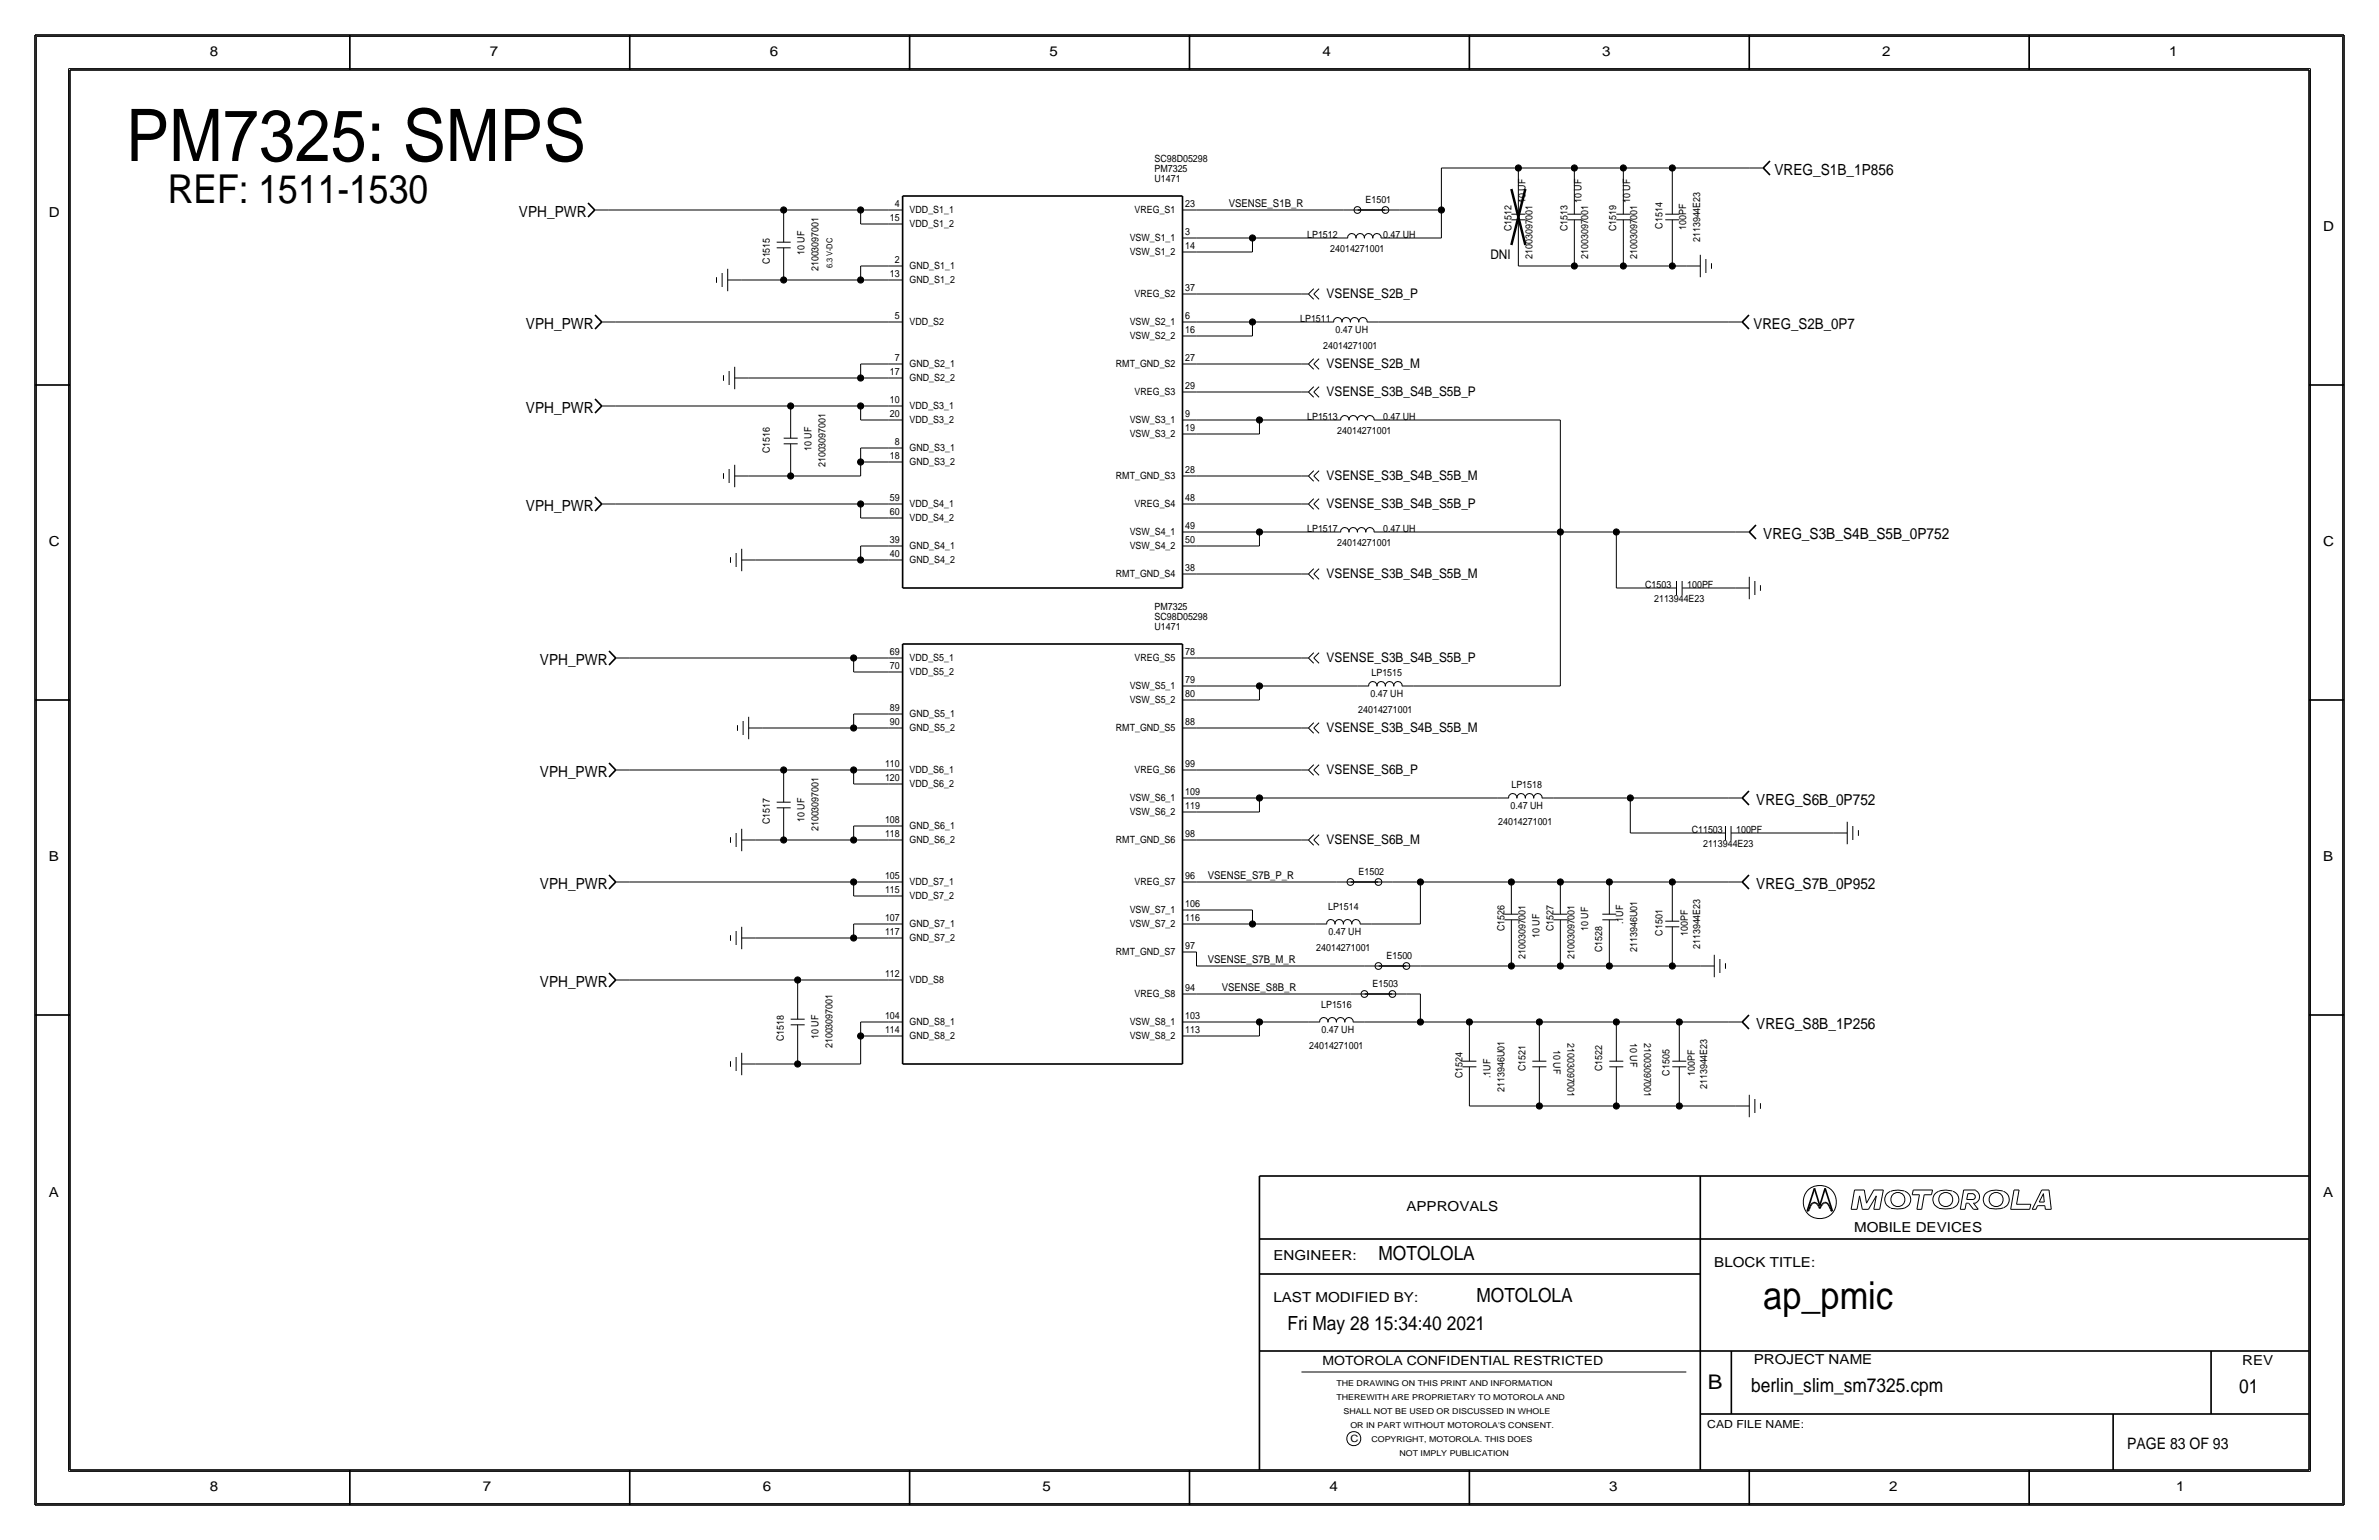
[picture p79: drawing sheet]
<svg xmlns="http://www.w3.org/2000/svg" width="432mm" height="279mm" viewBox="0 0 432 279" stroke-linecap="round" stroke-linejoin="round" font-family="sans-serif">
<defs><g id="words">
<text font-size="13.2" x="22.9" y="29.2">PM7325: SMPS</text>
<text font-size="7.2" x="30.5" y="36.8">REF: 1511-1530</text>
<text font-size="7" x="320" y="237.5">ap_pmic</text>
<text font-size="3.7" x="310" y="252.1">B</text>
<g font-size="3.5">
<text x="250.2" y="228.6">MOTOLOLA</text>
<text x="268" y="236.2">MOTOLOLA</text>
<text x="233.7" y="241.3">Fri May 28 15:34:40 2021</text>
<text x="317.9" y="252.6">berlin_slim_sm7325.cpm</text>
<text x="406.4" y="252.7">01</text>
</g>
<text font-size="2.9" x="386.1" y="262.9">PAGE 83 OF 93</text>
<g font-size="2.8">
<text x="322.1" y="31.8">VREG_S1B_1P856</text>
<text x="94.2" y="39.4">VPH_PWR</text>
<text x="95.5" y="59.7">VPH_PWR</text>
<text x="95.5" y="74.9">VPH_PWR</text>
<text x="95.5" y="92.7">VPH_PWR</text>
<text x="320" y="97.8">VREG_S3B_S4B_S5B_0P752</text>
<text x="98" y="120.7">VPH_PWR</text>
<text x="98" y="141">VPH_PWR</text>
<text x="318.8" y="146">VREG_S6B_0P752</text>
<text x="98" y="161.3">VPH_PWR</text>
<text x="318.8" y="161.3">VREG_S7B_0P952</text>
<text x="98" y="179.1">VPH_PWR</text>
<text x="318.8" y="186.7">VREG_S8B_1P256</text>
</g>
<text font-size="2.7" x="318.3" y="59.7">VREG_S2B_0P7</text>
<g font-size="2.5">
<text x="38.1" y="10.2">8</text>
<text x="88.9" y="10.2">7</text>
<text x="139.7" y="10.2">6</text>
<text x="190.5" y="10.2">5</text>
<text x="240" y="10.2">4</text>
<text x="290.8" y="10.2">3</text>
<text x="341.6" y="10.2">2</text>
<text x="393.7" y="10.2">1</text>
<text x="8.9" y="39.4">D</text>
<text x="421.6" y="41.9">D</text>
<text x="8.9" y="99.1">C</text>
<text x="421.6" y="99.1">C</text>
<text x="8.9" y="156.2">B</text>
<text x="421.6" y="156.2">B</text>
<text x="8.9" y="217.2">A</text>
<text x="255.3" y="219.7">APPROVALS</text>
<text x="421.6" y="217.2">A</text>
<text x="336.5" y="223.5">MOBILE DEVICES</text>
<text x="231.1" y="228.6">ENGINEER:</text>
<text x="311.1" y="229.9">BLOCK TITLE:</text>
<text x="231.1" y="236.2">LAST MODIFIED BY:</text>
<text x="318.3" y="247.5">PROJECT NAME</text>
<text x="407" y="247.6">REV</text>
<text x="38.1" y="270.5">8</text>
<text x="87.6" y="270.5">7</text>
<text x="138.4" y="270.5">6</text>
<text x="189.2" y="270.5">5</text>
<text x="241.3" y="270.5">4</text>
<text x="292.1" y="270.5">3</text>
<text x="342.9" y="270.5">2</text>
<text x="395" y="270.5">1</text>
</g>
<g font-size="2.4">
<text x="270.5" y="47">DNI</text>
<text x="240.8" y="54.1">VSENSE_S2B_P</text>
<text x="240.8" y="71.9">VSENSE_S3B_S4B_S5B_P</text>
<text x="240.8" y="66.8">VSENSE_S2B_M</text>
<text x="240.8" y="87.1">VSENSE_S3B_S4B_S5B_M</text>
<text x="240.8" y="92.2">VSENSE_S3B_S4B_S5B_P</text>
<text x="240.8" y="104.9">VSENSE_S3B_S4B_S5B_M</text>
<text x="240.8" y="120.1">VSENSE_S3B_S4B_S5B_P</text>
<text x="240.8" y="132.8">VSENSE_S3B_S4B_S5B_M</text>
<text x="240.8" y="140.5">VSENSE_S6B_P</text>
<text x="240.8" y="153.2">VSENSE_S6B_M</text>
</g>
<text font-size="2.3" x="240" y="247.6">MOTOROLA CONFIDENTIAL RESTRICTED</text>
<g font-size="2">
<text x="223" y="37.6">VSENSE_S1B_R</text>
<text x="219.2" y="159.5">VSENSE_S7B_P_R</text>
<text x="219.2" y="174.8">VSENSE_S7B_M_R</text>
<text x="221.7" y="179.8">VSENSE_S8B_R</text>
<text x="309.9" y="259.1">CAD FILE NAME:</text>
</g>
<g font-size="1.8">
<text x="209.6" y="29.4">SC98D05298</text>
<text x="209.5" y="33">U1471</text>
<text x="209.6" y="31.2">PM7325</text>
<text x="161.5" y="40.1">15</text>
<text x="162.4" y="37.6">4</text>
<text x="165.1" y="41.2">VDD_S1_2</text>
<text x="165.1" y="38.7">VDD_S1_1</text>
<text x="205.9" y="38.7">VREG_S1</text>
<text x="215.1" y="37.6">23</text>
<text x="247.9" y="36.8">E1501</text>
<text x="274.3" y="41.9" transform="rotate(-90 274.3 41.9)">C1512</text>
<text x="276.9" y="36.8" transform="rotate(-90 276.9 36.8)">10 UF</text>
<text x="284.5" y="41.9" transform="rotate(-90 284.5 41.9)">C1513</text>
<text x="287" y="36.8" transform="rotate(-90 287 36.8)">10 UF</text>
<text x="293.4" y="41.9" transform="rotate(-90 293.4 41.9)">C1519</text>
<text x="295.9" y="36.8" transform="rotate(-90 295.9 36.8)">10 UF</text>
<text x="301.8" y="41.5" transform="rotate(-90 301.8 41.5)">C1514</text>
<text x="306.1" y="41.7" transform="rotate(-90 306.1 41.7)">100PF</text>
<text x="139.7" y="47.9" transform="rotate(-90 139.7 47.9)">C1515</text>
<text x="146" y="46.3" transform="rotate(-90 146 46.3)">10 UF</text>
<text x="162.4" y="47.8">2</text>
<text x="205" y="43.7">VSW_S1_1</text>
<text x="205" y="46.3">VSW_S1_2</text>
<text x="215.1" y="45.2">14</text>
<text x="215.1" y="42.7">3</text>
<text x="237.3" y="43.2">LP1512</text>
<text x="241.5" y="45.7">24014271001</text>
<text x="251" y="43.2">0.47 UH</text>
<text x="278.1" y="47" transform="rotate(-90 278.1 47)">21003097001</text>
<text x="288.3" y="47" transform="rotate(-90 288.3 47)">21003097001</text>
<text x="297.2" y="47" transform="rotate(-90 297.2 47)">21003097001</text>
<text x="308.6" y="43.9" transform="rotate(-90 308.6 43.9)">2113944E23</text>
<text x="148.6" y="49.2" transform="rotate(-90 148.6 49.2)">21003097001</text>
<text x="161.5" y="50.3">13</text>
<text x="165.1" y="48.8">GND_S1_1</text>
<text x="165.1" y="51.4">GND_S1_2</text>
<text x="205.9" y="53.9">VREG_S2</text>
<text x="215.1" y="52.8">37</text>
<text x="162.4" y="57.9">5</text>
<text x="165.1" y="59">VDD_S2</text>
<text x="205" y="59">VSW_S2_1</text>
<text x="215.1" y="57.9">6</text>
<text x="236" y="58.4">LP1511</text>
<text x="162.4" y="65.5">7</text>
<text x="205" y="61.5">VSW_S2_2</text>
<text x="215.1" y="60.5">16</text>
<text x="215.1" y="65.5">27</text>
<text x="240.2" y="63.2">24014271001</text>
<text x="242.4" y="60.5">0.47 UH</text>
<text x="161.5" y="68">17</text>
<text x="165.1" y="69.1">GND_S2_2</text>
<text x="165.1" y="66.5">GND_S2_1</text>
<text x="202.5" y="66.6">RMT_GND_S2</text>
<text x="205.9" y="71.7">VREG_S3</text>
<text x="215.1" y="70.6">29</text>
<text x="161.5" y="75.6">20</text>
<text x="161.5" y="73.1">10</text>
<text x="165.1" y="74.2">VDD_S3_1</text>
<text x="165.1" y="76.7">VDD_S3_2</text>
<text x="205" y="76.7">VSW_S3_1</text>
<text x="215.1" y="75.6">9</text>
<text x="237.3" y="76.2">LP1513</text>
<text x="251" y="76.2">0.47 UH</text>
<text x="139.7" y="82.2" transform="rotate(-90 139.7 82.2)">C1516</text>
<text x="147.3" y="81.9" transform="rotate(-90 147.3 81.9)">10 UF</text>
<text x="161.5" y="83.3">18</text>
<text x="162.4" y="80.7">8</text>
<text x="165.1" y="81.8">GND_S3_1</text>
<text x="205" y="79.2">VSW_S3_2</text>
<text x="215.1" y="78.2">19</text>
<text x="242.7" y="78.7">24014271001</text>
<text x="149.9" y="84.8" transform="rotate(-90 149.9 84.8)">21003097001</text>
<text x="165.1" y="84.4">GND_S3_2</text>
<text x="202.5" y="86.9">RMT_GND_S3</text>
<text x="215.1" y="85.8">28</text>
<text x="161.5" y="93.5">60</text>
<text x="161.5" y="90.9">59</text>
<text x="165.1" y="94.5">VDD_S4_2</text>
<text x="165.1" y="92">VDD_S4_1</text>
<text x="205.9" y="92">VREG_S4</text>
<text x="215.1" y="90.9">48</text>
<text x="161.5" y="101.1">40</text>
<text x="161.5" y="98.6">39</text>
<text x="165.1" y="99.6">GND_S4_1</text>
<text x="205" y="99.6">VSW_S4_2</text>
<text x="205" y="97.1">VSW_S4_1</text>
<text x="215.1" y="98.6">50</text>
<text x="215.1" y="96">49</text>
<text x="237.3" y="96.5">LP1517</text>
<text x="242.7" y="99.1">24014271001</text>
<text x="251" y="96.5">0.47 UH</text>
<text x="165.1" y="102.2">GND_S4_2</text>
<text x="202.5" y="104.7">RMT_GND_S4</text>
<text x="215.1" y="103.6">38</text>
<text x="298.6" y="106.7">C1503</text>
<text x="306.2" y="106.7">100PF</text>
<text x="209.6" y="110.6">PM7325</text>
<text x="209.6" y="112.5">SC98D05298</text>
<text x="300.2" y="109.2">2113944E23</text>
<text x="161.5" y="118.9">69</text>
<text x="165.1" y="119.9">VDD_S5_1</text>
<text x="205.9" y="119.9">VREG_S5</text>
<text x="209.6" y="114.3">U1471</text>
<text x="215.1" y="118.9">78</text>
<text x="161.5" y="121.4">70</text>
<text x="165.1" y="122.5">VDD_S5_2</text>
<text x="205" y="125">VSW_S5_1</text>
<text x="215.1" y="123.9">79</text>
<text x="248.9" y="122.7">LP1515</text>
<text x="161.5" y="129">89</text>
<text x="161.5" y="131.6">90</text>
<text x="165.1" y="130.1">GND_S5_1</text>
<text x="205" y="127.6">VSW_S5_2</text>
<text x="215.1" y="131.6">88</text>
<text x="215.1" y="126.5">80</text>
<text x="246.5" y="129.3">24014271001</text>
<text x="248.8" y="126.5">0.47 UH</text>
<text x="165.1" y="132.6">GND_S5_2</text>
<text x="202.5" y="132.6">RMT_GND_S5</text>
<text x="160.6" y="141.7">120</text>
<text x="160.6" y="139.2">110</text>
<text x="165.1" y="142.8">VDD_S6_2</text>
<text x="165.1" y="140.3">VDD_S6_1</text>
<text x="205.9" y="140.3">VREG_S6</text>
<text x="215.1" y="139.2">99</text>
<text x="274.3" y="143.1">LP1518</text>
<text x="139.7" y="149.5" transform="rotate(-90 139.7 149.5)">C1517</text>
<text x="146" y="149.2" transform="rotate(-90 146 149.2)">10 UF</text>
<text x="160.6" y="149.3">108</text>
<text x="205" y="147.8">VSW_S6_2</text>
<text x="205" y="145.3">VSW_S6_1</text>
<text x="215.1" y="144.3">109</text>
<text x="215.1" y="146.8">119</text>
<text x="271.9" y="149.6">24014271001</text>
<text x="274.2" y="146.8">0.47 UH</text>
<text x="148.6" y="150.8" transform="rotate(-90 148.6 150.8)">21003097001</text>
<text x="160.6" y="151.8">118</text>
<text x="165.1" y="152.9">GND_S6_2</text>
<text x="165.1" y="150.4">GND_S6_1</text>
<text x="202.5" y="152.9">RMT_GND_S6</text>
<text x="215.1" y="151.8">98</text>
<text x="307.1" y="151.1">C11503</text>
<text x="309.1" y="153.7">2113944E23</text>
<text x="315.1" y="151.1">100PF</text>
<text x="160.6" y="159.5">105</text>
<text x="165.1" y="160.5">VDD_S7_1</text>
<text x="205.9" y="160.5">VREG_S7</text>
<text x="215.1" y="159.5">96</text>
<text x="246.6" y="158.8">E1502</text>
<text x="160.6" y="167.1">107</text>
<text x="160.6" y="162">115</text>
<text x="165.1" y="163.1">VDD_S7_2</text>
<text x="205" y="165.6">VSW_S7_1</text>
<text x="215.1" y="167.1">116</text>
<text x="215.1" y="164.5">106</text>
<text x="241.1" y="165.1">LP1514</text>
<text x="294.6" y="167.6" transform="rotate(-90 294.6 167.6)">.1UF</text>
<text x="160.6" y="169.7">117</text>
<text x="165.1" y="170.7">GND_S7_2</text>
<text x="165.1" y="168.2">GND_S7_1</text>
<text x="202.5" y="173.3">RMT_GND_S7</text>
<text x="205" y="168.2">VSW_S7_2</text>
<text x="215.1" y="172.2">97</text>
<text x="238.9" y="172.5">24014271001</text>
<text x="241.1" y="169.7">0.47 UH</text>
<text x="251.7" y="174">E1500</text>
<text x="273" y="168.9" transform="rotate(-90 273 168.9)">C1526</text>
<text x="276.9" y="174" transform="rotate(-90 276.9 174)">21003097001</text>
<text x="279.4" y="170.2" transform="rotate(-90 279.4 170.2)">10 UF</text>
<text x="281.9" y="168.9" transform="rotate(-90 281.9 168.9)">C1527</text>
<text x="285.7" y="174" transform="rotate(-90 285.7 174)">21003097001</text>
<text x="288.3" y="168.9" transform="rotate(-90 288.3 168.9)">10 UF</text>
<text x="290.8" y="172.7" transform="rotate(-90 290.8 172.7)">C1528</text>
<text x="297.2" y="172.7" transform="rotate(-90 297.2 172.7)">2113946U01</text>
<text x="301.8" y="169.8" transform="rotate(-90 301.8 169.8)">C1501</text>
<text x="306.3" y="169.8" transform="rotate(-90 306.3 169.8)">100PF</text>
<text x="308.6" y="172.2" transform="rotate(-90 308.6 172.2)">2113944E23</text>
<text x="160.6" y="177.3">112</text>
<text x="165.1" y="178.4">VDD_S8</text>
<text x="215.1" y="179.8">94</text>
<text x="249.1" y="179.1">E1503</text>
<text x="160.6" y="184.9">104</text>
<text x="165.1" y="186">GND_S8_1</text>
<text x="205" y="186">VSW_S8_1</text>
<text x="205.9" y="180.9">VREG_S8</text>
<text x="215.1" y="184.9">103</text>
<text x="239.8" y="182.9">LP1516</text>
<text x="142.2" y="188.9" transform="rotate(-90 142.2 188.9)">C1518</text>
<text x="148.6" y="188.5" transform="rotate(-90 148.6 188.5)">10 UF</text>
<text x="151.1" y="190.2" transform="rotate(-90 151.1 190.2)">21003097001</text>
<text x="160.6" y="187.5">114</text>
<text x="165.1" y="188.5">GND_S8_2</text>
<text x="205" y="188.5">VSW_S8_2</text>
<text x="215.1" y="187.5">113</text>
<text x="237.6" y="190.2">24014271001</text>
<text x="239.9" y="187.5">0.47 UH</text>
<text x="281.9" y="190.5" transform="rotate(90 281.9 190.5)">10 UF</text>
<text x="284.5" y="189.2" transform="rotate(90 284.5 189.2)">21003097001</text>
<text x="295.9" y="189.2" transform="rotate(90 295.9 189.2)">10 UF</text>
<text x="298.4" y="189.2" transform="rotate(90 298.4 189.2)">21003097001</text>
<text x="265.4" y="195.6" transform="rotate(-90 265.4 195.6)">C1524</text>
<text x="270.5" y="195.6" transform="rotate(-90 270.5 195.6)">.1UF</text>
<text x="276.9" y="194.3" transform="rotate(-90 276.9 194.3)">C1521</text>
<text x="290.8" y="194.3" transform="rotate(-90 290.8 194.3)">C1522</text>
<text x="303" y="195.2" transform="rotate(-90 303 195.2)">C1505</text>
<text x="307.6" y="195.2" transform="rotate(-90 307.6 195.2)">100PF</text>
<text x="309.9" y="197.6" transform="rotate(-90 309.9 197.6)">2113944E23</text>
<text x="273.1" y="198.1" transform="rotate(-90 273.1 198.1)">2113946U01</text>
<text x="245.1" y="261.6">C</text>
</g>
<g font-size="1.5">
<text x="151.1" y="48.7" transform="rotate(-90 151.1 48.7)">6.3 V-DC</text>
<text x="242.6" y="251.5">THE DRAWING ON THIS PRINT AND INFORMATION</text>
<text x="242.6" y="254">THEREWITH ARE PROPRIETARY TO MOTOROLA AND</text>
<text x="243.8" y="256.5">SHALL NOT BE USED OR DISCUSSED IN WHOLE</text>
<text x="245.1" y="259.1">OR IN PART WITHOUT MOTOROLA'S CONSENT.</text>
<text x="248.9" y="261.6">COPYRIGHT, MOTOROLA. THIS DOES</text>
<text x="254" y="264.2">NOT IMPLY PUBLICATION</text>
</g>
</g></defs>
<g fill="none" stroke="#000" stroke-width=".18">
<path d="M6.6 6.6h418.6zM6.6 6.6v266.2zM12.4 12.4v254.6zM12.4 12.4h407zM419.4 12.4v254.6zM425.2 6.6v266.2zM108 38.1h2.5zM110.5 38.1h31.7zM142.2 38.1h14zM142.2 38.1v1.3zM142.2 39.4v4.5zM156.2 38.1h5.1z"/>
<path d="M156.2 38.1v2.5zM161.3 38.1h2.5zM214.6 38.1h2.6zM217.2 38.1h26.6zM243.8 38.1h2.6zM251.5 38.1h2.5zM254 38.1h7.6zM261.6 30.5h14zM261.6 30.5v7.6zM261.6 38.1v5.1zM274.3 39.9h2.6zM274.3 38.9h2.6z"/>
<path d="M275.6 30.5h10.2zM275.6 30.5v3.8zM275.6 34.3v4.6zM275.6 39.9v4.5zM284.5 38.9h2.5zM284.5 39.9h2.5zM285.8 30.5v3.8zM285.8 34.3v4.6zM285.8 39.9v4.5zM285.8 30.5h8.8zM293.4 39.9h2.5zM293.4 38.9h2.5z"/>
<path d="M294.6 30.5v3.8zM294.6 34.3v4.6zM294.6 39.9v4.5zM294.6 30.5h8.9zM302.3 39.9h2.5zM302.3 38.9h2.5zM303.5 30.5h14zM303.5 30.5v3.8zM303.5 39.9v4.5zM303.5 34.3v4.6zM317.5 30.5h2.5zM109.2 58.4h2.6z"/>
<path d="M111.8 58.4h49.5zM130 50.3v1zM131.1 49.5v2.6zM132.1 50.8h2.5zM132.1 48.8v4zM134.6 50.8h7.6zM141 45h2.5zM141 43.9h2.5zM142.2 50.8h14zM142.2 49.5v1.3zM142.2 45v4.5zM156.2 48.3v2.5z"/>
<path d="M156.2 40.6h5.1zM156.2 48.3h5.1zM156.2 50.8h5.1zM161.3 40.6h2.5zM161.3 50.8h2.5zM161.3 58.4h2.5zM161.3 48.3h2.5zM214.6 53.3h2.6zM214.6 45.7h2.6zM214.6 58.4h2.6zM214.6 43.2h2.6zM217.2 43.2h10.1z"/>
<path d="M217.2 45.7h10.1zM217.2 53.3h19zM217.2 58.4h10.1zM227.3 43.2h15.3zM227.3 43.2v2.5zM227.3 58.4v2.6zM227.3 58.4h12.7zM236.2 53.3h1.3zM237.5 53.3l1 1zM238.5 53.3l.9 1zM238.5 52.4l-1 .9zM239.4 52.4l-.9 .9z"/>
<path d="M240 58.4h2.1zM242.1 58.5a.75 .75 0 0 1 .7-.9 .75 .75 0 0 1 .7 .9M242.6 43.2h2zM243.6 58.5a.75 .75 0 0 1 .7-.9 .75 .75 0 0 1 .8 .9M244.6 43.2a.75 .75 0 0 1 .7-.8 .75 .75 0 0 1 .8 .8M245.1 58.5a.75 .75 0 0 1 .7-.9 .75 .75 0 0 1 .8 .9M246.1 43.2a.75 .75 0 0 1 .8-.8 .75 .75 0 0 1 .7 .8M246.6 58.5a.75 .75 0 0 1 .8-.9 .75 .75 0 0 1 .7 .9M247.7 43.2a.75 .75 0 0 1 .7-.8 .75 .75 0 0 1 .7 .8M248.2 58.4h2zM249.2 43.2a.75 .75 0 0 1 .7-.8 .75 .75 0 0 1 .7 .8M250.2 58.4h63.5z"/>
<path d="M250.7 43.2h2zM252.7 43.2h8.9zM275.6 48.3h10.2zM275.6 44.4v3.9zM285.8 44.4v3.9zM285.8 48.3h8.8zM294.6 44.4v3.9zM294.6 48.3h8.9zM303.5 44.4v3.9zM303.5 48.3h2.6zM306.1 48.3h2.5zM308.6 46.2v4.1z"/>
<path d="M309.6 47v2.5zM310.6 47.8v1zM313.7 58.4h2.5zM109.2 73.7h2.6zM111.8 73.7h31.7zM131.3 68.1v1zM132.3 67.3v2.5zM133.3 68.6h2.6zM133.3 66.5v4.1zM135.9 68.6h20.3zM142.2 79.5h2.6zM143.5 73.7h12.7z"/>
<path d="M143.5 73.7v1.2zM143.5 74.9v4.6zM156.2 66v2.6zM156.2 73.7h5.1zM156.2 73.7v2.5zM156.2 66h5.1zM156.2 68.6h5.1zM156.2 76.2h5.1zM161.3 76.2h2.5zM161.3 68.6h2.5zM161.3 73.7h2.5zM161.3 66h2.5z"/>
<path d="M214.6 71.1h2.6zM214.6 66h2.6zM214.6 78.7h2.6zM214.6 61h2.6zM214.6 76.2h2.6zM217.2 66h19zM217.2 61h10.1zM217.2 71.1h19zM217.2 76.2h11.4zM217.2 78.7h11.4zM228.6 76.2h12.7zM228.6 76.2v2.5z"/>
<path d="M236.2 66h1.3zM236.2 71.1h1.3zM237.5 66l1 1zM237.5 71.1l1 1zM238.5 66l.9 1zM238.5 65.1l-1 .9zM238.5 71.1l.9 1zM238.5 70.2l-1 .9zM239.4 65.1l-.9 .9zM239.4 70.2l-.9 .9zM241.3 76.2h2zM243.3 76.3a.75 .75 0 0 1 .8-.9 .75 .75 0 0 1 .7 .9"/>
<path d="M244.9 76.3a.75 .75 0 0 1 .7-.9 .75 .75 0 0 1 .7 .9M246.4 76.3a.75 .75 0 0 1 .7-.9 .75 .75 0 0 1 .8 .9M247.9 76.3a.75 .75 0 0 1 .7-.9 .75 .75 0 0 1 .8 .9M249.4 76.2h2.1zM251.5 76.2h31.7zM283.2 76.2v20.3zM109.2 91.4h2.6zM111.8 91.4h44.4zM131.3 85.9v1zM132.3 85.1v2.5zM133.3 86.4h2.6zM133.3 84.3v4.1z"/>
<path d="M134.6 99.6v4zM135.9 86.4h7.6zM142.2 80.5h2.6zM143.5 86.4h12.7zM143.5 85.1v1.3zM143.5 80.5v4.6zM156.2 91.4h5.1zM156.2 91.4v2.6zM156.2 83.8v2.6zM156.2 81.3v2.5zM156.2 99.1v2.5zM156.2 94h5.1z"/>
<path d="M156.2 83.8h5.1zM156.2 81.3h5.1zM156.2 99.1h5.1zM161.3 94h2.5zM161.3 91.4h2.5zM161.3 99.1h2.5zM161.3 83.8h2.5zM161.3 81.3h2.5zM214.6 99.1h2.6zM214.6 96.5h2.6zM214.6 91.4h2.6zM214.6 86.4h2.6z"/>
<path d="M217.2 86.4h19zM217.2 91.4h19zM217.2 96.5h11.4zM217.2 99.1h11.4zM228.6 96.5h12.7zM228.6 96.5v2.6zM236.2 91.4h1.3zM236.2 86.4h1.3zM237.5 91.4l1 1zM237.5 86.4l1 .9zM238.5 91.4l.9 1zM238.5 90.5l-1 .9z"/>
<path d="M238.5 86.4l.9 .9zM238.5 85.4l-1 1zM239.4 90.5l-.9 .9zM239.4 85.4l-.9 1zM241.3 96.5h2zM243.3 96.6a.75 .75 0 0 1 .8-.9 .75 .75 0 0 1 .7 .9M244.9 96.6a.75 .75 0 0 1 .7-.9 .75 .75 0 0 1 .7 .9M246.4 96.6a.75 .75 0 0 1 .7-.9 .75 .75 0 0 1 .8 .9M247.9 96.6a.75 .75 0 0 1 .7-.9 .75 .75 0 0 1 .8 .9M249.4 96.5h2.1zM251.5 96.5h31.7zM283.2 96.5h10.2z"/>
<path d="M283.2 96.5v28zM293.4 96.5v10.2zM293.4 96.5h21.6zM315 96.5h2.5zM111.8 119.4h2.5zM114.3 119.4h40.6zM132.6 101.1v1zM133.6 100.3v2.6zM134.6 101.6h2.6zM137.2 101.6h19zM154.9 119.4h6.4zM154.9 119.4v2.5z"/>
<path d="M156.2 101.6h5.1zM161.3 119.4h2.5zM161.3 101.6h2.5zM214.6 119.4h2.6zM214.6 104.1h2.6zM217.2 119.4h19zM217.2 104.1h19zM236.2 119.4h1.3zM236.2 104.1h1.3zM237.5 119.4l1 .9zM237.5 104.1l1 1zM238.5 119.4l.9 .9z"/>
<path d="M238.5 118.4l-1 1zM238.5 104.1l.9 1zM238.5 103.2l-1 .9zM239.4 118.4l-.9 1zM239.4 103.2l-.9 .9zM293.4 106.7h6.3zM299.7 106.7h4.6zM304.3 105.4v2.5zM305.3 105.4v2.5zM305.3 106.7h4.6zM309.9 106.7h5.1zM315 106.7h2.5z"/>
<path d="M317.5 104.6v4.1zM318.5 105.4v2.5zM319.5 106.2v1zM111.8 139.7h2.5zM114.3 139.7h27.9zM133.9 131.6v1zM134.9 130.8v2.5zM135.9 132.1h2.5zM135.9 130v4.1zM138.4 132.1h16.5zM142.2 139.7h12.7zM142.2 139.7v1.3z"/>
<path d="M154.9 129.5v2.6zM154.9 121.9h6.4zM154.9 139.7v2.5zM154.9 129.5h6.4zM154.9 132.1h6.4zM154.9 139.7h6.4zM161.3 139.7h2.5zM161.3 132.1h2.5zM161.3 129.5h2.5zM161.3 121.9h2.5zM214.6 139.7h2.6zM214.6 132.1h2.6z"/>
<path d="M214.6 127h2.6zM214.6 124.5h2.6zM217.2 124.5h11.4zM217.2 127h11.4zM217.2 132.1h19zM217.2 139.7h19zM228.6 124.5h17.8zM228.6 124.5v2.5zM236.2 139.7h1.3zM236.2 132.1h1.3zM237.5 139.7l1 1zM237.5 132.1l1 .9z"/>
<path d="M238.5 139.7l.9 1zM238.5 138.7l-1 1zM238.5 132.1l.9 .9zM238.5 131.1l-1 1zM239.4 138.7l-.9 1zM239.4 131.1l-.9 1zM246.4 124.5h2zM248.4 124.5a.75 .75 0 0 1 .7-.8 .75 .75 0 0 1 .8 .8M249.9 124.5a.75 .75 0 0 1 .8-.8 .75 .75 0 0 1 .7 .8M251.5 124.5a.75 .75 0 0 1 .7-.8 .75 .75 0 0 1 .7 .8M253 124.5a.75 .75 0 0 1 .7-.8 .75 .75 0 0 1 .8 .8M254.5 124.5h2z"/>
<path d="M256.5 124.5h26.7zM132.6 151.9v1zM133.6 151.1v2.6zM134.6 152.4h2.6zM134.6 150.4v4zM137.2 152.4h5zM141 146.6h2.5zM141 145.5h2.5zM142.2 152.4h12.7zM142.2 151.1v1.3zM142.2 141v4.5zM142.2 146.6v4.5z"/>
<path d="M154.9 149.9v2.5zM154.9 142.2h6.4zM154.9 152.4h6.4zM154.9 149.9h6.4zM161.3 142.2h2.5zM161.3 152.4h2.5zM161.3 149.9h2.5zM214.6 147.3h2.6zM214.6 144.8h2.6zM214.6 152.4h2.6zM217.2 144.8h11.4zM217.2 147.3h11.4z"/>
<path d="M217.2 152.4h19zM228.6 144.8h43.2zM228.6 144.8v2.5zM236.2 152.4h1.3zM237.5 152.4l1 1zM238.5 152.4l.9 1zM238.5 151.4l-1 1zM239.4 151.4l-.9 1zM271.8 144.8h2zM273.8 144.8a.75 .75 0 0 1 .7-.8 .75 .75 0 0 1 .8 .8M275.3 144.8a.75 .75 0 0 1 .8-.8 .75 .75 0 0 1 .7 .8M276.9 144.8a.75 .75 0 0 1 .7-.8 .75 .75 0 0 1 .7 .8"/>
<path d="M278.4 144.8a.75 .75 0 0 1 .7-.8 .75 .75 0 0 1 .8 .8M279.9 144.8h2zM281.9 144.8h14zM295.9 151.1h12.7zM295.9 144.8v6.3zM295.9 144.8h17.8zM308.6 151.1h4.6zM313.2 149.9v2.5zM313.7 144.8h2.5zM314.2 151.1h4.6zM314.2 149.9v2.5zM318.8 151.1h13.9z"/>
<path d="M332.7 151.1h2.6zM335.3 149.1v4.1zM336.3 149.9v2.5zM337.3 150.6v1zM111.8 177.8h2.5zM111.8 160h2.5zM114.3 160h40.6zM114.3 177.8h30.5zM132.6 169.7v1zM133.6 168.9v2.5zM134.6 170.2h2.6zM134.6 168.1v4.1z"/>
<path d="M137.2 170.2h17.7zM144.8 177.8h16.5zM144.8 177.8v2.5zM154.9 167.6v2.6zM154.9 160h6.4zM154.9 160v2.6zM154.9 167.6h6.4zM154.9 170.2h6.4zM154.9 162.6h6.4zM161.3 170.2h2.5zM161.3 162.6h2.5zM161.3 177.8h2.5z"/>
<path d="M161.3 167.6h2.5zM161.3 160h2.5zM214.6 167.6h2.6zM214.6 165.1h2.6zM214.6 172.7h2.6zM214.6 160h2.6zM217.2 172.7v2.6zM217.2 165.1h10.1zM217.2 167.6h10.1zM217.2 160h25.4zM217.2 175.3h30.4zM227.3 167.6h11.5z"/>
<path d="M227.3 165.1v2.5zM238.8 167.6h2zM240.8 167.7a.75 .75 0 0 1 .7-.9 .75 .75 0 0 1 .8 .9M242.3 167.7a.75 .75 0 0 1 .8-.9 .75 .75 0 0 1 .7 .9M242.6 160h2.5zM243.8 167.7a.75 .75 0 0 1 .8-.9 .75 .75 0 0 1 .7 .9M245.4 167.7a.75 .75 0 0 1 .7-.9 .75 .75 0 0 1 .7 .9M246.9 167.6h2zM247.6 175.3h2.6zM248.9 167.6h8.9zM250.2 160h2.5zM252.7 160h5.1z"/>
<path d="M255.3 175.3h2.5zM257.8 160h16.5zM257.8 160v7.6zM257.8 175.3h16.5zM273 166.9h2.6zM273.1 165.9h2.5zM274.3 160v1.3zM274.3 171.4v3.9zM274.3 161.3v4.6zM274.3 166.9v4.6zM274.3 160h8.9zM274.3 175.3h8.9z"/>
<path d="M281.9 166.9h2.6zM281.9 165.9h2.6zM283.2 160v1.3zM283.2 171.4v3.9zM283.2 161.3v4.6zM283.2 166.9v4.6zM283.2 160h8.9zM283.2 175.3h8.9zM290.8 165.9h2.6zM290.8 166.9h2.6zM292.1 160v1.3zM292.1 171.4v3.9z"/>
<path d="M292.1 161.3v4.6zM292.1 166.9v4.6zM292.1 160h11.4zM292.1 175.3h11.4zM302.3 168.1h2.5zM302.3 167.1h2.5zM303.5 175.3h5.1zM303.5 160h10.2zM303.5 160v2.6zM303.5 172.7v2.6zM303.5 168.1v4.6zM303.5 162.6v4.5z"/>
<path d="M308.6 175.3h2.5zM311.1 173.2v4.1zM312.2 174v2.5zM313.2 174.8v1zM313.7 160h2.5zM132.6 192.5v1zM133.6 191.8v2.5zM134.6 193h2.6zM134.6 191v4.1zM137.2 193h7.6zM143.5 184.9h2.5zM143.5 185.9h2.5z"/>
<path d="M144.8 193h11.4zM144.8 190.5v2.5zM144.8 180.3v4.6zM144.8 185.9v4.6zM156.2 188h5.1zM156.2 185.4v2.6zM156.2 188v5zM156.2 185.4h5.1zM161.3 188h2.5zM161.3 185.4h2.5zM214.6 188h2.6zM214.6 185.4h2.6z"/>
<path d="M214.6 180.3h2.6zM217.2 180.3h27.9zM217.2 185.4h11.4zM217.2 188h11.4zM228.6 185.4h8.9zM228.6 185.4v2.6zM237.5 185.4h2zM239.5 185.5a.75 .75 0 0 1 .8-.9 .75 .75 0 0 1 .7 .9M241 185.5a.75 .75 0 0 1 .8-.9 .75 .75 0 0 1 .7 .9M242.6 185.5a.75 .75 0 0 1 .7-.9 .75 .75 0 0 1 .7 .9M244.1 185.5a.75 .75 0 0 1 .7-.9 .75 .75 0 0 1 .8 .9M245.1 180.3h2.5z"/>
<path d="M245.6 185.4h2zM247.6 185.4h10.2zM252.7 180.3h2.6zM255.3 180.3h2.5zM257.8 185.4h8.9zM257.8 180.3v5.1zM265.4 192.5h2.6zM265.4 193.5h2.6zM266.7 198.1v2.6zM266.7 185.4h12.7zM266.7 185.4v2.6zM266.7 193.5v4.6z"/>
<path d="M266.7 188v4.5zM278.1 192.5h2.6zM278.1 193.5h2.6zM279.4 185.4h14zM279.4 198.1v2.6zM279.4 185.4v2.6zM279.4 193.5v4.6zM279.4 188v4.5zM292.1 193.5h2.5zM292.1 192.5h2.5zM293.4 198.1v2.6zM293.4 185.4h11.4z"/>
<path d="M293.4 185.4v2.6zM293.4 193.5v4.6zM293.4 188v4.5zM303.5 192.5h2.6zM303.5 193.5h2.6zM304.8 198.1v2.6zM304.8 185.4v2.6zM304.8 193.5v4.6zM304.8 188v4.5zM304.8 185.4h8.9zM313.7 185.4h2.5zM317.5 198.6v4.1z"/>
<path d="M318.5 199.4v2.5zM266.7 200.7h12.7zM279.4 200.7h14zM293.4 200.7h11.4zM304.8 200.7h10.2zM315 200.7h2.5zM319.5 200.2v1zM336 219.4h1.1zM336.6 215.9h1.8zM336.6 215.9l-.6 3.5zM337.5 217l-.4 2.4zM337.5 217l.5 2.4z"/>
<path d="M338 219.4h1.1zM338.4 215.9l.4 2.4zM340.1 219.4h1.1zM340.1 215.9h1.7zM340.1 215.9l-1.3 2.4zM340.6 217l-1.5 2.4zM340.6 217l-.5 2.4zM341.8 215.9l-.6 3.5zM343.1 216.2a1.6 1.6 0 0 0-1 1.5 1.6 1.6 0 0 0 1.1 1.5M345.7 216.1h-.2a4 4 0 0 0-2.3 .1M345.7 216.2a1.59 1.59 0 0 1 1.1 1.5 1.59 1.59 0 0 1-1.1 1.5 5.1 5.1 0 0 1-2.5 0M347.1 216.8h1.3z"/>
<path d="M347.3 215.9l-.2 .9zM347.3 215.9h3.5zM347.9 219.4h.9zM348.4 216.8l-.5 2.6zM349.2 216.8l-.4 2.6zM349.2 216.8h1.4zM350.8 215.9l-.2 .9zM354.4 216.1a3.1 3.1 0 0 0-3.3 .7 1.62 1.62 0 0 0 .8 2.4M354.4 219.2a5.1 5.1 0 0 1-2.5 0M354.5 216.2a1.59 1.59 0 0 1 1 1.5 1.59 1.59 0 0 1-1 1.5M355.8 219.4h.9zM356.4 215.9l-.6 3.5z"/>
<path d="M356.4 215.9h2.2zM356.9 218.3l-.2 1.1zM356.9 218.3h.4zM357 217.6h1.2zM357.2 216.6l-.2 1zM357.2 216.6h1zM357.3 218.3l.9 1.1zM358.1 216.7a.5 .5 0 0 1 .4 .4 .5 .5 0 0 1-.4 .5M358.2 219.4h.9zM358.2 218.3l.9 1.1zM358.2 218.3h.4zM358.5 216a1.24 1.24 0 0 1 .8 1.1 1.24 1.24 0 0 1-.8 1.2"/>
<path d="M363.5 216.1a3.1 3.1 0 0 0-3.3 .7 1.62 1.62 0 0 0 .8 2.4M363.6 219.2a5.1 5.1 0 0 1-2.6 0M363.6 216.2a1.59 1.59 0 0 1 1.1 1.5 1.59 1.59 0 0 1-1.1 1.5M364.9 219.4h3.5zM365.6 215.9l-.7 3.5zM365.6 215.9h.9zM366 218.5h2.6zM366.5 215.9l-.5 2.6zM368.6 218.5l-.2 .9zM368.9 219.4h.6zM369.8 218.7h1.3zM369.8 218.7l-.3 .7z"/>
<path d="M370.1 218.1h.9zM370.6 215.9l-1.7 3.5zM370.6 215.9h1.3zM370.9 216.6l-.8 1.5zM370.9 216.6l.1 1.5zM371.1 218.7l.1 .7zM371.2 219.4h1.1zM371.9 215.9l.4 3.5zM236.2 248.9h69.9zM6.6 272.8h418.6zM12.4 267h407z"/>
<circle cx="246.4" cy="38.1" r=".61"/>
<circle cx="251.5" cy="38.1" r=".61"/>
<circle cx="245.1" cy="160" r=".61"/>
<circle cx="250.2" cy="175.3" r=".61"/>
<circle cx="250.2" cy="160" r=".61"/>
<circle cx="255.3" cy="175.3" r=".61"/>
<circle cx="247.6" cy="180.3" r=".61"/>
<circle cx="252.7" cy="180.3" r=".61"/>
<circle cx="330.3" cy="218.1" r="3"/>
<circle cx="344.5" cy="217.6" r="1.28"/>
<circle cx="353.2" cy="217.6" r="1.28"/>
<circle cx="362.3" cy="217.6" r="1.28"/>
<circle cx="245.7" cy="261" r="1.28"/>
</g>
<g fill="#000" stroke="#000" stroke-width=".18">
<circle cx="142.2" cy="38.1" r=".56"/>
<circle cx="156.2" cy="38.1" r=".56"/>
<circle cx="261.6" cy="38.1" r=".56"/>
<circle cx="275.6" cy="30.5" r=".56"/>
<circle cx="285.7" cy="30.5" r=".56"/>
<circle cx="294.6" cy="30.5" r=".56"/>
<circle cx="303.5" cy="30.5" r=".56"/>
<circle cx="142.2" cy="50.8" r=".56"/>
<circle cx="156.2" cy="50.8" r=".56"/>
<circle cx="227.3" cy="58.4" r=".56"/>
<circle cx="227.3" cy="43.2" r=".56"/>
<circle cx="285.7" cy="48.3" r=".56"/>
<circle cx="294.6" cy="48.3" r=".56"/>
<circle cx="303.5" cy="48.3" r=".56"/>
<circle cx="143.5" cy="73.7" r=".56"/>
<circle cx="156.2" cy="73.7" r=".56"/>
<circle cx="156.2" cy="68.6" r=".56"/>
<circle cx="228.6" cy="76.2" r=".56"/>
<circle cx="143.5" cy="86.4" r=".56"/>
<circle cx="156.2" cy="83.8" r=".56"/>
<circle cx="156.2" cy="91.4" r=".56"/>
<circle cx="228.6" cy="96.5" r=".56"/>
<circle cx="283.2" cy="96.5" r=".56"/>
<circle cx="293.4" cy="96.5" r=".56"/>
<circle cx="154.9" cy="119.4" r=".56"/>
<circle cx="156.2" cy="101.6" r=".56"/>
<circle cx="142.2" cy="139.7" r=".56"/>
<circle cx="154.9" cy="139.7" r=".56"/>
<circle cx="154.9" cy="132.1" r=".56"/>
<circle cx="228.6" cy="124.5" r=".56"/>
<circle cx="142.2" cy="152.4" r=".56"/>
<circle cx="154.9" cy="152.4" r=".56"/>
<circle cx="228.6" cy="144.8" r=".56"/>
<circle cx="295.9" cy="144.8" r=".56"/>
<circle cx="144.8" cy="177.8" r=".56"/>
<circle cx="154.9" cy="170.2" r=".56"/>
<circle cx="154.9" cy="160" r=".56"/>
<circle cx="227.3" cy="167.6" r=".56"/>
<circle cx="257.8" cy="160" r=".56"/>
<circle cx="274.3" cy="160" r=".56"/>
<circle cx="274.3" cy="175.3" r=".56"/>
<circle cx="283.2" cy="160" r=".56"/>
<circle cx="283.2" cy="175.3" r=".56"/>
<circle cx="292.1" cy="175.3" r=".56"/>
<circle cx="292.1" cy="160" r=".56"/>
<circle cx="303.5" cy="175.3" r=".56"/>
<circle cx="303.5" cy="160" r=".56"/>
<circle cx="144.8" cy="193" r=".56"/>
<circle cx="156.2" cy="188" r=".56"/>
<circle cx="228.6" cy="185.4" r=".56"/>
<circle cx="257.8" cy="185.4" r=".56"/>
<circle cx="266.7" cy="185.4" r=".56"/>
<circle cx="279.4" cy="185.4" r=".56"/>
<circle cx="293.4" cy="185.4" r=".56"/>
<circle cx="304.8" cy="185.4" r=".56"/>
<circle cx="279.4" cy="200.7" r=".56"/>
<circle cx="293.4" cy="200.7" r=".56"/>
<circle cx="304.8" cy="200.7" r=".56"/>
</g>
<g fill="none" stroke="#000" stroke-width=".3">
<path d="M6.3 6.4v266.7zM6.4 6.4h419zM12.7 12.7h406.4zM12.7 12.7v254zM63.5 6.4v6.3zM114.3 6.4v6.3zM165.1 6.4v6.3zM215.9 6.3v6.4zM266.7 6.4v6.3zM317.5 6.4v6.3zM368.3 6.4v6.3zM419.1 12.7v254z"/>
<path d="M425.4 6.4v266.7zM106.7 36.8l1.3 1.3zM107.9 38.1l-1.2 1.3zM163.8 35.6h50.8zM163.8 35.6v71.1zM214.6 35.6v71.1zM246.4 38.1h5.1zM320 30.5l1.3 1.3zM321.3 29.2l-1.3 1.3zM108 57.2l1.2 1.2zM109.2 58.4l-1.2 1.3zM316.2 58.4l1.2 1.3z"/>
<path d="M317.4 57.2l-1.2 1.2zM6.3 69.8h6.4zM108 72.4l1.2 1.3zM109.2 73.7l-1.2 1.2zM419.1 69.8h6.3zM108 90.2l1.2 1.2zM109.2 91.4l-1.2 1.3zM317.5 96.5l1.2 1.3zM318.7 95.2l-1.2 1.3zM110.5 118.1l1.3 1.3zM111.8 119.4l-1.3 1.2zM163.8 116.8h50.8z"/>
<path d="M163.8 116.8v76.2zM163.8 106.7h50.8zM214.6 116.8v76.2zM6.3 127h6.4zM110.5 138.4l1.3 1.3zM111.8 139.7l-1.3 1.3zM419.1 127h6.3zM110.5 158.8l1.3 1.2zM316.2 144.8l1.2 1.2zM317.4 143.5l-1.2 1.3zM317.4 158.8l-1.2 1.2zM110.5 176.5l1.3 1.3z"/>
<path d="M111.8 177.8l-1.3 1.3zM111.8 160l-1.3 1.3zM245.1 160h5.1zM250.2 175.3h5.1zM316.2 160l1.2 1.3zM6.3 184.1h6.4zM163.8 193h50.8zM247.6 180.3h5.1zM316.2 185.4l1.2 1.3zM317.4 184.2l-1.2 1.2zM419.1 184.1h6.3zM228.6 213.4v53.3z"/>
<path d="M228.6 213.4h190.5zM308.6 213.4v53.3zM328 219.7h.2zM328.4 219.4l-.2 .3zM328.6 218.8l-.2 .6zM328.8 218.5l-.2 .3zM329 218.3l.2-.1zM329 218.3l-.2 .2zM329.2 218.2h.2zM329.3 215.6l-1.3 4.1zM329.3 215.6l1 3.1zM329.4 218.2l.2 .1z"/>
<path d="M329.6 218.3l.3 .2zM329.9 218.5l.2 .3zM330.1 218.8l.2 .5zM330.5 218.8l-.2 .5zM330.8 218.5l-.3 .3zM331 218.3l-.2 .2zM331 218.3l.2-.1zM331.2 218.2h.2zM331.3 215.6l1.3 4.1zM331.3 215.6l-1 3.1zM331.4 218.2l.2 .1zM331.6 218.3l.2 .2z"/>
<path d="M331.8 218.5l.2 .3zM332 218.8l.3 .6zM332.3 219.4l.1 .3zM332.4 219.7h.2zM228.6 231.1h80zM228.6 224.8h190.5zM228.6 245.1h190.5zM308.6 256.5h110.5zM314.2 245.1v11.4zM383.5 256.5v10.2zM401.3 245.1v11.4zM6.4 273h419z"/>
<path d="M12.7 266.7h406.4zM63.5 266.7v6.4zM114.3 266.7v6.4zM165.1 266.7v6.4zM215.9 266.7v6.3zM266.7 266.7v6.4zM317.5 266.7v6.4zM368.3 266.7v6.4z"/>
</g>
<path d="M274.3 34.3l2.6 10.2zM276.9 34.3l-2.6 10.1z" fill="none" stroke="#000" stroke-width=".45"/>
<use href="#words"/>
</svg>
